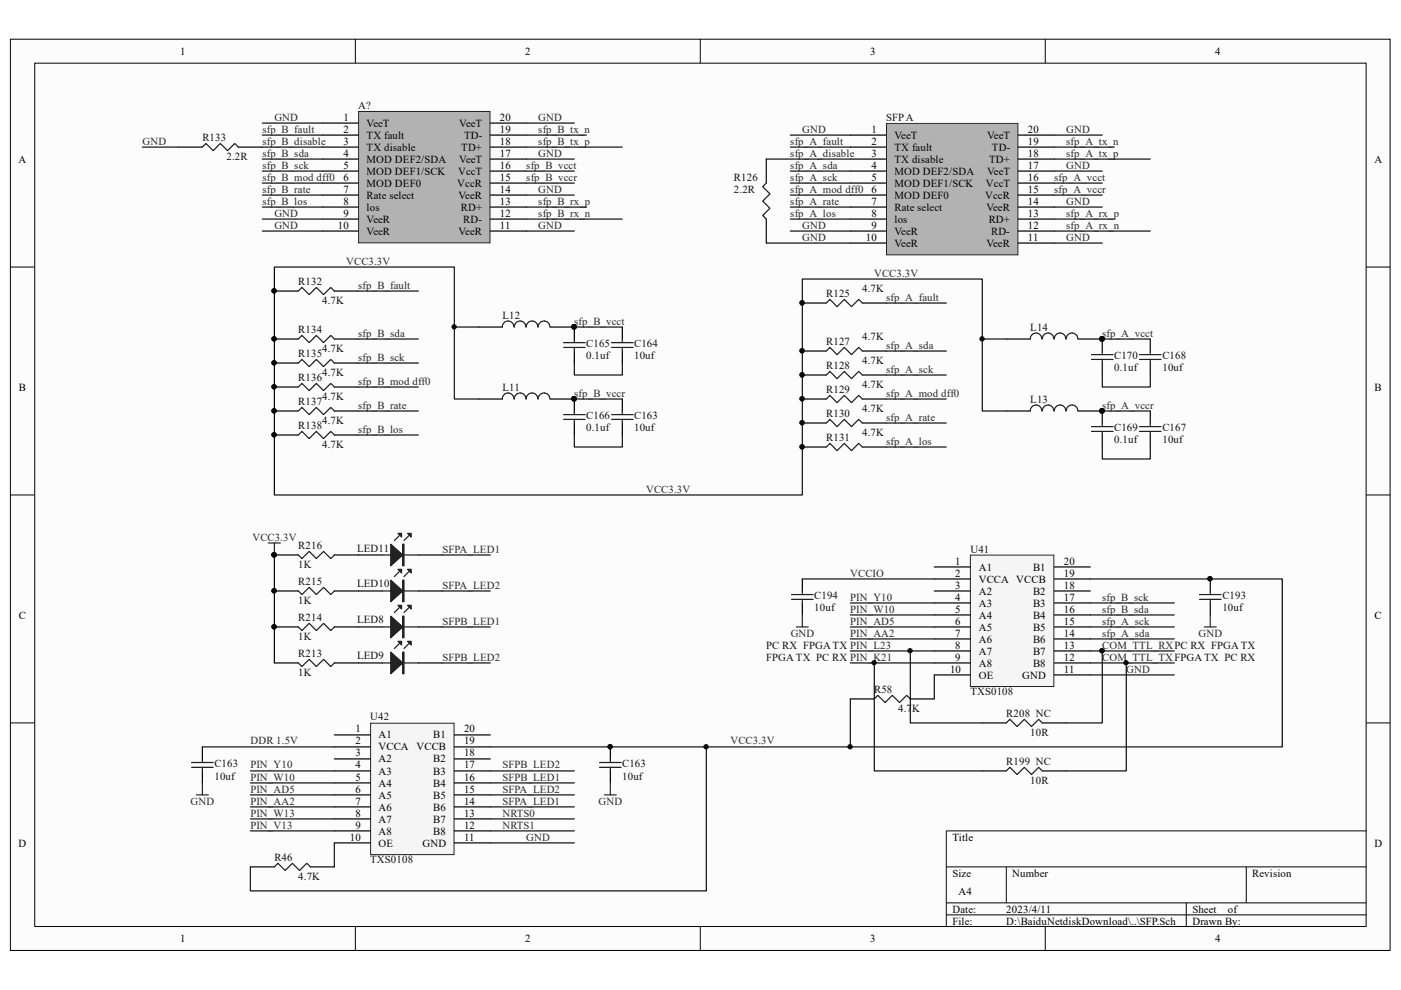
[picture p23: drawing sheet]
<svg xmlns="http://www.w3.org/2000/svg" width="297mm" height="210mm" viewBox="0 0 297 210" stroke-linecap="round" stroke-linejoin="round" font-family="sans-serif">
<defs><g id="words">
<g font-size="2.3">
<text x="38.2" y="11.6">1</text>
<text x="111.3" y="11.6">2</text>
<text x="184.5" y="11.6">3</text>
<text x="257.6" y="11.6">4</text>
<text x="72.8" y="25.6">1</text>
<text x="72.8" y="28.1">2</text>
<text x="77.7" y="26.9">VeeT</text>
<text x="77.7" y="29.4">TX fault</text>
<text x="97.4" y="26.9">VeeT</text>
<text x="98.4" y="29.4">TD-</text>
<text x="106" y="28.1">19</text>
<text x="106" y="25.6">20</text>
<text x="184.7" y="28.1">1</text>
<text x="189.7" y="29.4">VeeT</text>
<text x="209.3" y="29.4">VeeT</text>
<text x="217.9" y="28.1">20</text>
<text x="3.9" y="34.5">A</text>
<text x="72.8" y="30.7">3</text>
<text x="72.8" y="33.2">4</text>
<text x="72.8" y="35.7">5</text>
<text x="77.7" y="31.9">TX disable</text>
<text x="77.7" y="34.5">MOD DEF2/SDA</text>
<text x="97.4" y="34.5">VeeT</text>
<text x="97.8" y="31.9">TD+</text>
<text x="106" y="35.7">16</text>
<text x="106" y="33.2">17</text>
<text x="106" y="30.7">18</text>
<text x="184.7" y="30.7">2</text>
<text x="184.7" y="33.2">3</text>
<text x="184.7" y="35.7">4</text>
<text x="189.7" y="31.9">TX fault</text>
<text x="189.7" y="34.5">TX disable</text>
<text x="209.7" y="34.5">TD+</text>
<text x="210.3" y="31.9">TD-</text>
<text x="217.9" y="35.7">17</text>
<text x="217.9" y="33.2">18</text>
<text x="217.9" y="30.7">19</text>
<text x="291.4" y="34.5">A</text>
<text x="72.8" y="38.3">6</text>
<text x="72.8" y="40.8">7</text>
<text x="77.7" y="37">MOD DEF1/SCK</text>
<text x="77.7" y="39.6">MOD DEF0</text>
<text x="96.9" y="39.6">VccR</text>
<text x="97.1" y="37">VccT</text>
<text x="106" y="40.8">14</text>
<text x="106" y="38.3">15</text>
<text x="184.7" y="38.3">5</text>
<text x="184.7" y="40.8">6</text>
<text x="189.7" y="37">MOD DEF2/SDA</text>
<text x="189.7" y="39.6">MOD DEF1/SCK</text>
<text x="209" y="39.6">VccT</text>
<text x="209.3" y="37">VeeT</text>
<text x="217.9" y="40.8">15</text>
<text x="217.9" y="38.3">16</text>
<text x="72.8" y="43.4">8</text>
<text x="72.8" y="46">9</text>
<text x="77.7" y="42.1">Rate select</text>
<text x="77.7" y="44.7">los</text>
<text x="77.7" y="47.3">VeeR</text>
<text x="97.2" y="42.1">VeeR</text>
<text x="97.7" y="44.7">RD+</text>
<text x="98.2" y="47.3">RD-</text>
<text x="106" y="46">12</text>
<text x="106" y="43.4">13</text>
<text x="184.7" y="43.4">7</text>
<text x="184.7" y="46">8</text>
<text x="189.7" y="42.1">MOD DEF0</text>
<text x="189.7" y="44.7">Rate select</text>
<text x="189.7" y="47.3">los</text>
<text x="208.9" y="42.1">VccR</text>
<text x="209.1" y="44.7">VeeR</text>
<text x="209.6" y="47.3">RD+</text>
<text x="217.9" y="46">13</text>
<text x="217.9" y="43.4">14</text>
<text x="71.6" y="48.5">10</text>
<text x="77.7" y="49.8">VeeR</text>
<text x="97.2" y="49.8">VeeR</text>
<text x="106" y="48.5">11</text>
<text x="183.6" y="51.1">10</text>
<text x="184.7" y="48.5">9</text>
<text x="189.7" y="49.8">VeeR</text>
<text x="189.7" y="52.3">VeeR</text>
<text x="209.1" y="52.3">VeeR</text>
<text x="210.1" y="49.8">RD-</text>
<text x="217.9" y="51.1">11</text>
<text x="217.9" y="48.5">12</text>
<text x="4" y="82.8">B</text>
<text x="291.4" y="82.8">B</text>
<text x="202.5" y="119.7">1</text>
<text x="225.6" y="119.7">20</text>
<text x="202.5" y="124.8">3</text>
<text x="202.5" y="122.3">2</text>
<text x="207.5" y="121">A1</text>
<text x="207.5" y="123.5">VCCA VCCB</text>
<text x="219" y="121">B1</text>
<text x="225.6" y="124.8">18</text>
<text x="225.6" y="122.3">19</text>
<text x="4" y="131.2">C</text>
<text x="202.5" y="127.4">4</text>
<text x="202.5" y="129.9">5</text>
<text x="207.5" y="126.1">A2</text>
<text x="207.5" y="128.6">A3</text>
<text x="207.5" y="131.2">A4</text>
<text x="219" y="131.2">B4</text>
<text x="219" y="128.6">B3</text>
<text x="219" y="126.1">B2</text>
<text x="225.6" y="129.9">16</text>
<text x="225.6" y="127.4">17</text>
<text x="291.4" y="131.2">C</text>
<text x="202.5" y="132.4">6</text>
<text x="202.5" y="135">7</text>
<text x="202.5" y="137.5">8</text>
<text x="207.5" y="133.7">A5</text>
<text x="207.5" y="136.2">A6</text>
<text x="219" y="136.2">B6</text>
<text x="219" y="133.7">B5</text>
<text x="225.6" y="137.5">13</text>
<text x="225.6" y="135">14</text>
<text x="225.6" y="132.4">15</text>
<text x="201.4" y="142.6">10</text>
<text x="202.5" y="140.1">9</text>
<text x="207.5" y="138.8">A7</text>
<text x="207.5" y="141.3">A8</text>
<text x="207.5" y="143.9">OE</text>
<text x="216.7" y="143.9">GND</text>
<text x="219" y="141.3">B8</text>
<text x="219" y="138.8">B7</text>
<text x="225.6" y="140.1">12</text>
<text x="225.6" y="142.6">11</text>
<text x="75.4" y="155.3">1</text>
<text x="98.4" y="155.3">20</text>
<text x="75.4" y="160.4">3</text>
<text x="75.4" y="157.8">2</text>
<text x="80.3" y="156.6">A1</text>
<text x="80.3" y="161.6">A2</text>
<text x="80.3" y="159.1">VCCA</text>
<text x="88.3" y="159.1">VCCB</text>
<text x="91.9" y="161.6">B2</text>
<text x="91.9" y="156.6">B1</text>
<text x="98.4" y="160.4">18</text>
<text x="98.4" y="157.8">19</text>
<text x="75.4" y="162.9">4</text>
<text x="75.4" y="165.5">5</text>
<text x="80.3" y="164.3">A3</text>
<text x="80.3" y="166.8">A4</text>
<text x="91.9" y="166.8">B4</text>
<text x="91.9" y="164.3">B3</text>
<text x="98.4" y="165.5">16</text>
<text x="98.4" y="162.9">17</text>
<text x="75.4" y="168.1">6</text>
<text x="75.4" y="170.6">7</text>
<text x="75.4" y="173.2">8</text>
<text x="80.3" y="169.3">A5</text>
<text x="80.3" y="171.9">A6</text>
<text x="91.9" y="171.9">B6</text>
<text x="91.9" y="169.3">B5</text>
<text x="98.4" y="173.2">13</text>
<text x="98.4" y="170.6">14</text>
<text x="98.4" y="168.1">15</text>
<text x="3.9" y="179.5">D</text>
<text x="74.2" y="178.2">10</text>
<text x="75.4" y="175.7">9</text>
<text x="80.3" y="174.4">A7</text>
<text x="80.3" y="177">A8</text>
<text x="80.3" y="179.5">OE</text>
<text x="89.6" y="179.5">GND</text>
<text x="91.9" y="177">B8</text>
<text x="91.9" y="174.4">B7</text>
<text x="98.4" y="175.7">12</text>
<text x="98.4" y="178.2">11</text>
<text x="201.9" y="178.2">Title</text>
<text x="291.4" y="179.5">D</text>
<text x="201.9" y="185.9">Size</text>
<text x="214.6" y="185.9">Number</text>
<text x="265.5" y="185.9">Revision</text>
<text x="203.2" y="189.7">A4</text>
<text x="201.9" y="193.5">Date:</text>
<text x="201.9" y="196">File:</text>
<text x="213.4" y="193.5">2023/4/11</text>
<text x="213.4" y="196">D:\BaiduNetdiskDownload\..\SFP.Sch</text>
<text x="252.8" y="193.5">Sheet</text>
<text x="252.8" y="196">Drawn By:</text>
<text x="260.3" y="193.5">of</text>
<text x="38.2" y="199.8">1</text>
<text x="111.3" y="199.8">2</text>
<text x="184.5" y="199.8">3</text>
<text x="257.6" y="199.8">4</text>
</g>
<g font-size="2.3" fill="#0e0e0e">
<text x="75.9" y="23">A?</text>
<text x="42.9" y="29.9">R133</text>
<text x="187.9" y="25.6">SFP A</text>
<text x="48" y="34">2.2R</text>
<text x="155.6" y="38.3">R126</text>
<text x="155.6" y="40.8">2.2R</text>
<text x="63.2" y="60.5">R132</text>
<text x="68.3" y="64.5">4.7K</text>
<text x="175.2" y="63">R125</text>
<text x="182.8" y="62">4.7K</text>
<text x="63.2" y="70.6">R134</text>
<text x="106.5" y="67.6">L12</text>
<text x="218.4" y="70.1">L14</text>
<text x="63.2" y="75.7">R135</text>
<text x="68.3" y="74.7">4.7K</text>
<text x="124.3" y="73.7">C165</text>
<text x="124.3" y="76.2">0.1uf</text>
<text x="134.5" y="73.7">C164</text>
<text x="134.5" y="76.2">10uf</text>
<text x="175.2" y="73.2">R127</text>
<text x="182.8" y="72.2">4.7K</text>
<text x="182.8" y="77.2">4.7K</text>
<text x="236.2" y="76.2">C170</text>
<text x="246.5" y="76.2">C168</text>
<text x="63.2" y="80.8">R136</text>
<text x="68.3" y="79.8">4.7K</text>
<text x="106.5" y="82.8">L11</text>
<text x="175.2" y="78.2">R128</text>
<text x="175.2" y="83.3">R129</text>
<text x="182.8" y="82.3">4.7K</text>
<text x="236.2" y="78.8">0.1uf</text>
<text x="246.5" y="78.8">10uf</text>
<text x="63.2" y="85.9">R137</text>
<text x="68.3" y="84.9">4.7K</text>
<text x="68.3" y="89.9">4.7K</text>
<text x="124.3" y="88.9">C166</text>
<text x="134.5" y="88.9">C163</text>
<text x="175.2" y="88.4">R130</text>
<text x="182.8" y="87.4">4.7K</text>
<text x="218.4" y="85.4">L13</text>
<text x="63.2" y="90.9">R138</text>
<text x="68.3" y="95">4.7K</text>
<text x="124.3" y="91.5">0.1uf</text>
<text x="134.5" y="91.5">10uf</text>
<text x="175.2" y="93.5">R131</text>
<text x="182.8" y="92.5">4.7K</text>
<text x="236.2" y="91.5">C169</text>
<text x="236.2" y="94">0.1uf</text>
<text x="246.5" y="91.5">C167</text>
<text x="246.5" y="94">10uf</text>
<text x="63.2" y="116.4">R216</text>
<text x="75.7" y="116.9">LED11</text>
<text x="205.7" y="117.2">U41</text>
<text x="63.2" y="120.5">1K</text>
<text x="63.2" y="124.1">R215</text>
<text x="75.7" y="124.6">LED10</text>
<text x="63.2" y="131.7">R214</text>
<text x="63.2" y="128.1">1K</text>
<text x="172.6" y="127.1">C194</text>
<text x="172.6" y="129.6">10uf</text>
<text x="259.2" y="127.1">C193</text>
<text x="259.2" y="129.6">10uf</text>
<text x="63.2" y="135.7">1K</text>
<text x="75.7" y="132.2">LED8</text>
<text x="162.5" y="137.5">PC RX FPGA TX PIN_L23</text>
<text x="63.2" y="139.3">R213</text>
<text x="63.2" y="143.4">1K</text>
<text x="75.7" y="139.8">LED9</text>
<text x="162.5" y="140.1">FPGA TX PC RX PIN_K21</text>
<text x="185.3" y="146.9">R58</text>
<text x="205.7" y="147.4">TXS0108</text>
<text x="78.5" y="152.8">U42</text>
<text x="190.4" y="151">4.7K</text>
<text x="213.4" y="152">R208 NC</text>
<text x="218.4" y="156.1">10R</text>
<text x="45.5" y="162.7">C163</text>
<text x="45.5" y="165.3">10uf</text>
<text x="131.9" y="162.7">C163</text>
<text x="131.9" y="165.3">10uf</text>
<text x="213.4" y="162.2">R199 NC</text>
<text x="218.4" y="166.3">10R</text>
<text x="58.2" y="182.6">R46</text>
<text x="78.5" y="183.1">TXS0108</text>
<text x="63.2" y="186.6">4.7K</text>
</g>
<g font-size="2.3" fill="#262626">
<text x="55.6" y="28.1">sfp_B_fault</text>
<text x="58.2" y="25.6">GND</text>
<text x="114.1" y="28.1">sfp_B_tx_n</text>
<text x="114.1" y="25.6">GND</text>
<text x="170.1" y="28.1">GND</text>
<text x="226.1" y="28.1">GND</text>
<text x="30.2" y="30.7">GND</text>
<text x="55.6" y="30.7">sfp_B_disable</text>
<text x="55.6" y="33.2">sfp_B_sda</text>
<text x="55.6" y="35.7">sfp_B_sck</text>
<text x="111.6" y="35.7">sfp_B_vcct</text>
<text x="114.1" y="30.7">sfp_B_tx_p</text>
<text x="114.1" y="33.2">GND</text>
<text x="167.6" y="30.7">sfp_A_fault</text>
<text x="167.6" y="33.2">sfp_A_disable</text>
<text x="167.6" y="35.7">sfp_A_sda</text>
<text x="226.1" y="30.7">sfp_A_tx_n</text>
<text x="226.1" y="33.2">sfp_A_tx_p</text>
<text x="226.1" y="35.7">GND</text>
<text x="55.6" y="38.3">sfp_B_mod dff0</text>
<text x="55.6" y="40.8">sfp_B_rate</text>
<text x="111.6" y="38.3">sfp_B_vccr</text>
<text x="114.1" y="40.8">GND</text>
<text x="167.6" y="38.3">sfp_A_sck</text>
<text x="167.6" y="40.8">sfp_A_mod dff0</text>
<text x="223.5" y="40.8">sfp_A_vccr</text>
<text x="223.5" y="38.3">sfp_A_vcct</text>
<text x="55.6" y="43.4">sfp_B_los</text>
<text x="58.2" y="46">GND</text>
<text x="114.1" y="43.4">sfp_B_rx_p</text>
<text x="114.1" y="46">sfp_B_rx_n</text>
<text x="167.6" y="43.4">sfp_A_rate</text>
<text x="167.6" y="46">sfp_A_los</text>
<text x="226.1" y="46">sfp_A_rx_p</text>
<text x="226.1" y="43.4">GND</text>
<text x="58.2" y="48.5">GND</text>
<text x="114.1" y="48.5">GND</text>
<text x="170.1" y="51.1">GND</text>
<text x="170.1" y="48.5">GND</text>
<text x="226.1" y="48.5">sfp_A_rx_n</text>
<text x="226.1" y="51.1">GND</text>
<text x="73.4" y="56.1">VCC3.3V</text>
<text x="185.3" y="58.7">VCC3.3V</text>
<text x="75.9" y="61.2">sfp_B_fault</text>
<text x="187.9" y="63.8">sfp_A_fault</text>
<text x="75.9" y="71.4">sfp_B_sda</text>
<text x="121.8" y="68.8">sfp_B_vcct</text>
<text x="233.7" y="71.4">sfp_A_vcct</text>
<text x="75.9" y="76.5">sfp_B_sck</text>
<text x="187.9" y="73.9">sfp_A_sda</text>
<text x="75.9" y="81.5">sfp_B_mod dff0</text>
<text x="187.9" y="79">sfp_A_sck</text>
<text x="75.9" y="86.6">sfp_B_rate</text>
<text x="121.8" y="84.1">sfp_B_vccr</text>
<text x="187.9" y="84.1">sfp_A_mod dff0</text>
<text x="187.9" y="89.2">sfp_A_rate</text>
<text x="233.7" y="86.6">sfp_A_vccr</text>
<text x="75.9" y="91.7">sfp_B_los</text>
<text x="187.9" y="94.2">sfp_A_los</text>
<text x="137" y="104.5">VCC3.3V</text>
<text x="53.5" y="114.7">VCC3.3V</text>
<text x="93.8" y="117.2">SFPA_LED1</text>
<text x="93.8" y="124.8">SFPA_LED2</text>
<text x="180.3" y="122.3">VCCIO</text>
<text x="180.3" y="127.4">PIN_Y10</text>
<text x="180.3" y="129.9">PIN_W10</text>
<text x="233.7" y="129.9">sfp_B_sda</text>
<text x="233.7" y="127.4">sfp_B_sck</text>
<text x="93.8" y="132.4">SFPB_LED1</text>
<text x="167.6" y="135">GND</text>
<text x="180.3" y="132.4">PIN_AD5</text>
<text x="180.3" y="135">PIN_AA2</text>
<text x="233.7" y="137.5">COM_TTL_RXPC RX FPGA TX</text>
<text x="233.7" y="135">sfp_A_sda</text>
<text x="233.7" y="132.4">sfp_A_sck</text>
<text x="254.1" y="135">GND</text>
<text x="93.8" y="140.1">SFPB_LED2</text>
<text x="233.7" y="140.1">COM_TTL_TXFPGA TX PC RX</text>
<text x="238.8" y="142.6">GND</text>
<text x="53.1" y="157.8">DDR 1.5V</text>
<text x="154.9" y="157.8">VCC3.3V</text>
<text x="53.1" y="162.9">PIN_Y10</text>
<text x="53.1" y="165.5">PIN_W10</text>
<text x="106.5" y="162.9">SFPB_LED2</text>
<text x="106.5" y="165.5">SFPB_LED1</text>
<text x="40.4" y="170.6">GND</text>
<text x="53.1" y="168.1">PIN_AD5</text>
<text x="53.1" y="170.6">PIN_AA2</text>
<text x="53.1" y="173.2">PIN_W13</text>
<text x="106.5" y="168.1">SFPA_LED2</text>
<text x="106.5" y="170.6">SFPA_LED1</text>
<text x="106.5" y="173.2">NRTS0</text>
<text x="126.9" y="170.6">GND</text>
<text x="53.1" y="175.7">PIN_V13</text>
<text x="106.5" y="175.7">NRTS1</text>
<text x="111.6" y="178.2">GND</text>
</g>
</g></defs>
<path d="M2.3 8.4h292.4v193.1h-292.4z" fill="#fcfcfc"/>
<path d="M2.2 8.3h292.5v193.2h-292.5z" fill="none" stroke="#000" stroke-width=".21"/>
<path d="M7.5 13.5h282.1v182.9h-282.1z" fill="#fcfcfc"/>
<g fill="none" stroke="#000" stroke-width=".21">
<path d="M7.4 13.4h282.2v183h-282.2zM75.3 8.3v5.1M148.5 8.3v5.1M221.6 8.3v5.1M2.2 56.6h5.1M289.7 56.6h5.1M2.2 104.9h5.1M289.7 104.9h5.1M2.2 153.3h5.1M289.7 153.3h5.1M289.7 176.2h-89.1v20.3M75.3 196.5v5.1"/>
<path d="M148.5 196.5v5.1M200.6 183.8h89.1M200.6 191.4h89.1M200.6 194h89.1M213.4 183.8v7.6M221.6 196.5v5.1M251.5 191.4v5.1M264.2 183.8v7.6"/>
</g>
<path d="M76.1 23.7h27.8v27.8h-27.8z" fill="#b2b2b2"/>
<path d="M76 23.6h27.9v27.9h-27.9z" fill="none" stroke="#262626" stroke-width=".21"/>
<g fill="none" stroke="#000" stroke-width=".25">
<path d="M37.8 31.2h5.1M50.5 31.2h5.1M68.3 26.1h7.7M68.3 28.6h7.7M68.3 31.2h7.7M68.3 33.7h7.7M68.3 36.3h7.7M68.3 38.8h7.7M104 26.1h7.6M104 28.6h7.6M104 31.2h7.6M104 33.7h7.6"/>
<path d="M104 36.3h7.6M104 38.8h7.6M162.5 33.7v5.1M68.3 41.4h7.7M68.3 43.9h7.7M68.3 46.4h7.7M68.3 49h7.7M104 41.4h7.6M104 43.9h7.6M104 46.4h7.6M104 49h7.6M162.5 46.4v5.1"/>
<path d="M58.2 61.7h5.1M58.2 71.9h5.1M58.2 77h5.1M70.9 61.7h5.1M70.9 71.9h5.1M70.9 77h5.1M101.4 69.3h5.1M116.7 69.3h5.1v2.6M121.8 74.4v2.6M131.9 69.3v2.6M131.9 74.4v2.6M170.1 64.2h5.1"/>
<path d="M170.1 74.4h5.1M170.1 79.5h5.1M182.8 64.2h5.1M182.8 74.4h5.1M182.8 79.5h5.1M213.4 71.9h5M228.6 71.9h5.1v2.5M233.7 77v2.5M243.9 71.9v2.5M243.9 77v2.5M58.2 82.1h5.1M58.2 87.1h5.1"/>
<path d="M58.2 92.2h5.1M70.9 82.1h5.1M70.9 87.1h5.1M70.9 92.2h5.1M101.4 84.6h5.1M116.7 84.6h5.1v2.5M121.8 89.7v2.5M131.9 84.6v2.5M131.9 89.7v2.5M170.1 84.6h5.1M170.1 89.7h5.1M170.1 94.8h5.1"/>
<path d="M182.8 84.6h5.1M182.8 89.7h5.1M182.8 94.8h5.1M213.4 87.1h5M228.6 87.1h5.1v2.6M233.7 92.2v2.6M243.9 87.1v2.6M243.9 92.2v2.6"/>
</g>
<g fill="none" stroke="#0e0e0e" stroke-width=".25">
<path d="M55.6 26.1h12.7M55.6 33.7h12.7M55.6 36.3h12.7M55.6 38.8h12.7M55.6 31.2h12.7M55.6 28.6h12.7M111.6 26.1h10.2M111.6 33.7h10.2M111.6 36.3h10.2M111.6 38.8h10.2M167.6 36.3h12.7M167.6 38.8h12.7"/>
<path d="M167.6 31.2h12.7M167.6 28.6h12.7M223.5 36.3h10.2M223.5 38.8h10.2M223.5 28.6h10.2M55.6 41.4h12.7M55.6 49h12.7M55.6 46.4h12.7M55.6 43.9h12.7M111.6 41.4h10.2M111.6 49h10.2M167.6 41.4h12.7"/>
<path d="M167.6 49h12.7M167.6 46.4h12.7M167.6 43.9h12.7M223.5 41.4h10.2M223.5 43.9h10.2M223.5 51.5h10.2M76 61.7h12.7M76 71.9h12.7M76 77h12.7M96.3 69.3h5.1M121.8 77v2.5h10.1v-2.5M121.8 69.3h10.1"/>
<path d="M187.9 64.2h12.7M187.9 74.4h12.7M187.9 79.5h12.7M208.3 71.9h5.1M233.7 79.5v2.6h10.2v-2.6M233.7 71.9h10.2M76 82.1h12.7M76 87.1h12.7M76 92.2h12.7M121.8 92.2v2.6h10.1v-2.6M121.8 84.6h10.1M187.9 84.6h12.7"/>
<path d="M187.9 89.7h12.7M187.9 94.8h12.7M233.7 94.8v2.5h10.2v-2.5M233.7 87.1h10.2"/>
</g>
<g fill="#0e0e0e" stroke="#0e0e0e" stroke-width=".21">
<circle cx="121.7" cy="69.3" r=".47"/>
<circle cx="121.7" cy="84.6" r=".47"/>
<circle cx="96.3" cy="69.3" r=".46"/>
<circle cx="58.1" cy="61.7" r=".47"/>
<circle cx="58.1" cy="71.8" r=".47"/>
<circle cx="58.1" cy="76.9" r=".47"/>
<circle cx="58.1" cy="82" r=".47"/>
<circle cx="58.1" cy="87.1" r=".47"/>
<circle cx="58.1" cy="92.2" r=".47"/>
<circle cx="233.6" cy="71.8" r=".47"/>
<circle cx="233.6" cy="87.1" r=".47"/>
<circle cx="208.2" cy="71.8" r=".46"/>
<circle cx="170" cy="64.2" r=".46"/>
<circle cx="170.1" cy="74.4" r=".46"/>
<circle cx="170" cy="79.5" r=".46"/>
<circle cx="170.1" cy="84.6" r=".46"/>
<circle cx="170.1" cy="89.6" r=".46"/>
<circle cx="170" cy="94.7" r=".46"/>
</g>
<g fill="none" stroke="#1c1c1c" stroke-width=".25">
<path d="M42.9 31.2l.8-.8 1.5 1.5 1.5-1.5 1.5 1.5 1.6-1.5 .7 .8M162.5 38.8l-.8 .8 1.5 1.5-1.5 1.5 1.5 1.6-1.5 1.5 .8 .7M63.3 61.7l.7-.8 1.5 1.6 1.6-1.6 1.5 1.6 1.5-1.6 .8 .8M63.3 71.9l.7-.8 1.5 1.5 1.6-1.5 1.5 1.5 1.5-1.5 .8 .8M63.3 77l.7-.8 1.5 1.5 1.6-1.5 1.5 1.5 1.5-1.5 .8 .8M109 69.3a1.22 1.22 0 0 0-1.3-1.2 1.22 1.22 0 0 0-1.2 1.2M111.5 69.3a1.22 1.22 0 0 0-1.2-1.2 1.22 1.22 0 0 0-1.2 1.2M114 69.3a1.23 1.23 0 0 0-1.2-1.2 1.23 1.23 0 0 0-1.2 1.2M116.6 69.3a1.24 1.24 0 0 0-1.3-1.2 1.24 1.24 0 0 0-1.2 1.2M119.5 73.7h4.6M119.5 72.6h4.6M121.8 71.9v.7"/>
<path d="M121.8 73.7v.7M129.7 73.7h4.5M129.7 72.6h4.5M131.9 71.9v.7M131.9 73.7v.7M175.2 64.2l.8-.7 1.5 1.5 1.5-1.5 1.5 1.5 1.6-1.5 .7 .7M175.2 74.4l.8-.7 1.5 1.5 1.5-1.5 1.5 1.5 1.6-1.5 .7 .7M175.2 79.5l.8-.8 1.5 1.6 1.5-1.6 1.5 1.6 1.6-1.6 .7 .8M218.4 71.9a1.22 1.22 0 0 1 1.3-1.3 1.22 1.22 0 0 1 1.2 1.3M221 71.9a1.22 1.22 0 0 1 1.2-1.3 1.22 1.22 0 0 1 1.2 1.3M223.5 71.9a1.22 1.22 0 0 1 1.3-1.3 1.22 1.22 0 0 1 1.2 1.3M226 71.9a1.23 1.23 0 0 1 1.3-1.3 1.23 1.23 0 0 1 1.2 1.3"/>
<path d="M231.4 76.2h4.6M231.4 75.2h4.6M233.7 74.4v.8M233.7 76.2v.8M241.6 76.2h4.6M241.6 75.2h4.6M243.9 74.4v.8M243.9 76.2v.8M63.3 82.1l.7-.8 1.5 1.5 1.6-1.5 1.5 1.5 1.5-1.5 .8 .8M63.3 87.1l.7-.7 1.5 1.5 1.6-1.5 1.5 1.5 1.5-1.5 .8 .7M63.3 92.2l.7-.7 1.5 1.5 1.6-1.5 1.5 1.5 1.5-1.5 .8 .7M109 84.6a1.22 1.22 0 0 0-1.3-1.3 1.22 1.22 0 0 0-1.2 1.3"/>
<path d="M111.5 84.6a1.22 1.22 0 0 0-1.2-1.3 1.22 1.22 0 0 0-1.2 1.3M114 84.6a1.23 1.23 0 0 0-1.2-1.3 1.23 1.23 0 0 0-1.2 1.3M116.6 84.6a1.24 1.24 0 0 0-1.3-1.3 1.24 1.24 0 0 0-1.2 1.3M119.5 88.9h4.6M119.5 87.9h4.6M121.8 87.1v.8M121.8 88.9v.8M129.7 88.9h4.5M129.7 87.9h4.5M131.9 87.1v.8M131.9 88.9v.8M175.2 84.6l.8-.8 1.5 1.6 1.5-1.6 1.5 1.6 1.6-1.6 .7 .8"/>
<path d="M175.2 89.7l.8-.8 1.5 1.5 1.5-1.5 1.5 1.5 1.6-1.5 .7 .8M175.2 94.8l.8-.8 1.5 1.5 1.5-1.5 1.5 1.5 1.6-1.5 .7 .8M218.4 87.1a1.22 1.22 0 0 1 1.3-1.2 1.22 1.22 0 0 1 1.2 1.2M221 87.1a1.22 1.22 0 0 1 1.2-1.2 1.22 1.22 0 0 1 1.2 1.2M223.5 87.1a1.22 1.22 0 0 1 1.3-1.2 1.22 1.22 0 0 1 1.2 1.2M226 87.1a1.23 1.23 0 0 1 1.3-1.2 1.23 1.23 0 0 1 1.2 1.2M231.4 91.5h4.6M231.4 90.4h4.6M233.7 89.7v.7M233.7 91.5v.7M241.6 91.5h4.6M241.6 90.4h4.6"/>
<path d="M243.9 89.7v.7M243.9 91.5v.7"/>
</g>
<path d="M188 26.3h27.8v27.7h-27.8z" fill="#b2b2b2"/>
<path d="M188 26.2h27.8v27.8h-27.8z" fill="none" stroke="#262626" stroke-width=".21"/>
<g fill="none" stroke="#000" stroke-width=".25">
<path d="M180.3 28.6h7.6M180.3 31.2h7.6M180.3 33.7h7.6M180.3 36.3h7.6M180.3 38.8h7.6M215.9 28.6h7.6M215.9 31.2h7.6M215.9 33.7h7.6M215.9 36.3h7.6M215.9 38.8h7.6M180.3 41.4h7.6M180.3 43.9h7.6"/>
<path d="M180.3 46.4h7.6M180.3 49h7.6M180.3 51.5h7.6M215.9 41.4h7.6M215.9 43.9h7.6M215.9 46.4h7.6M215.9 49h7.6M215.9 51.5h7.6M76 140.6h5.1M88.7 140.6h5.1"/>
</g>
<path d="M30.2 31.2h7.6" fill="none" stroke="#0e0e0e" stroke-width=".25"/>
<path d="M84.6 136.5l-1 1M86.7 136.5l-1.1 1M81.1 140.6h7.6" fill="none" stroke="#1c1c1c" stroke-width=".25"/>
<path d="M82.8 138.3l2.6 2.3-2.6 2.2z" fill="#1c1c1c"/>
<path d="M82.8 138.3l2.6 2.3-2.6 2.2zM85.4 138.3h.2v4.5h-.2zM85.5 138.3v4.5" fill="none" stroke="#1c1c1c" stroke-width=".25"/>
<path d="M86.4 136h.8v.7z" fill="#1c1c1c"/>
<path d="M86.4 136h.8v.7z" fill="none" stroke="#1c1c1c" stroke-width=".25"/>
<path d="M84.4 136h.7v.7z" fill="#1c1c1c"/>
<path d="M81.1 132.9h7.6M84.4 136h.7v.7zM84.6 128.9l-1 1M86.7 128.9l-1.1 1" fill="none" stroke="#1c1c1c" stroke-width=".25"/>
<path d="M76 132.9h5.1M88.7 132.9h5.1" fill="none" stroke="#000" stroke-width=".25"/>
<path d="M82.8 130.6l2.6 2.3-2.6 2.3z" fill="#1c1c1c"/>
<path d="M82.8 130.6l2.6 2.3-2.6 2.3zM85.4 130.6h.2v4.6h-.2zM85.5 130.6v4.6" fill="none" stroke="#1c1c1c" stroke-width=".25"/>
<path d="M86.4 128.3h.8v.8z" fill="#1c1c1c"/>
<path d="M86.4 128.3h.8v.8z" fill="none" stroke="#1c1c1c" stroke-width=".25"/>
<path d="M84.4 128.3h.7v.8z" fill="#1c1c1c"/>
<path d="M81.1 125.3h7.6M84.4 128.3h.7v.8zM84.6 121.2l-1 1M86.7 121.2l-1.1 1" fill="none" stroke="#1c1c1c" stroke-width=".25"/>
<path d="M76 125.3h5.1M88.7 125.3h5.1" fill="none" stroke="#000" stroke-width=".25"/>
<path d="M82.8 123l2.6 2.3-2.6 2.3z" fill="#1c1c1c"/>
<path d="M82.8 123l2.6 2.3-2.6 2.3zM85.4 123h.2v4.6h-.2zM85.5 123v4.6" fill="none" stroke="#1c1c1c" stroke-width=".25"/>
<path d="M86.4 120.7h.8v.8z" fill="#1c1c1c"/>
<path d="M86.4 120.7h.8v.8z" fill="none" stroke="#1c1c1c" stroke-width=".25"/>
<path d="M84.4 120.7h.7v.8z" fill="#1c1c1c"/>
<path d="M81.1 117.7h7.6M84.6 113.6l-1 1M86.7 113.6l-1.1 1M84.4 120.7h.7v.8z" fill="none" stroke="#1c1c1c" stroke-width=".25"/>
<path d="M76 117.7h5.1M88.7 117.7h5.1" fill="none" stroke="#000" stroke-width=".25"/>
<path d="M82.8 115.4l2.6 2.3-2.6 2.3z" fill="#1c1c1c"/>
<path d="M82.8 115.4l2.6 2.3-2.6 2.3zM85.4 115.4h.2v4.6h-.2zM85.5 115.4v4.6" fill="none" stroke="#1c1c1c" stroke-width=".25"/>
<path d="M86.4 113.1h.8v.8z" fill="#1c1c1c"/>
<path d="M86.4 113.1h.8v.8z" fill="none" stroke="#1c1c1c" stroke-width=".25"/>
<path d="M84.4 113.1h.7v.8z" fill="#1c1c1c"/>
<path d="M63.3 117.7l.7 .7 1.5-1.5 1.6 1.5 1.5-1.5 1.5 1.5 .8-.7M84.4 113.1h.7v.8zM63.3 132.9l.7 .8 1.5-1.5 1.6 1.5 1.5-1.5 1.5 1.5 .8-.8M63.3 125.3l.7 .8 1.5-1.6 1.6 1.6 1.5-1.6 1.5 1.6 .8-.8M63.3 140.6l.7 .7 1.5-1.5 1.6 1.5 1.5-1.5 1.5 1.5 .8-.7" fill="none" stroke="#1c1c1c" stroke-width=".25"/>
<path d="M58.2 117.7v22.9M93.8 117.7h10.2M93.8 125.3h10.2M93.8 132.9h10.2M93.8 140.6h10.2" fill="none" stroke="#0e0e0e" stroke-width=".25"/>
<path d="M58.2 117.7h5.1M70.9 117.7h5.1M58.2 132.9h5.1M58.2 125.3h5.1M70.9 132.9h5.1M70.9 125.3h5.1M58.2 140.6h5.1M70.9 140.6h5.1" fill="none" stroke="#000" stroke-width=".25"/>
<g fill="#0e0e0e" stroke="#0e0e0e" stroke-width=".21">
<circle cx="58.1" cy="132.9" r=".47"/>
<circle cx="58.1" cy="117.6" r=".47"/>
<circle cx="58.1" cy="125.3" r=".47"/>
</g>
<path d="M56.9 115.1h2.5M58.2 115.1v2.6" fill="none" stroke="#262626" stroke-width=".25"/>
<path d="M78.7 153.4h17.6v27.8h-17.6z" fill="#f5f5f5"/>
<path d="M78.6 153.3h17.7v27.9h-17.7z" fill="none" stroke="#262626" stroke-width=".21"/>
<g fill="none" stroke="#000" stroke-width=".25">
<path d="M42.9 158.4v2.5M70.9 155.8h7.6M70.9 158.4h7.6M96.3 155.8h7.7M96.3 158.4h7.7M129.4 158.4v2.5M42.9 163.5v2.5M70.9 160.9h7.6M70.9 163.5h7.6M70.9 166h7.6M70.9 168.5h7.6M70.9 171.1h7.6"/>
<path d="M70.9 173.6h7.6M70.9 176.2h7.6M70.9 178.7h7.6M96.3 160.9h7.7M96.3 163.5h7.7M96.3 166h7.7M96.3 168.5h7.7M96.3 171.1h7.7M96.3 173.6h7.7M96.3 176.2h7.7M96.3 178.7h7.7M129.4 163.5v2.5"/>
<path d="M53.1 183.8h5.1M65.8 183.8h5.1"/>
</g>
<path d="M40.6 162.7h4.6M40.6 161.7h4.6M42.9 160.9v.8M42.9 162.7v.8M127.1 162.7h4.6M127.1 161.7h4.6M129.4 160.9v.8M129.4 162.7v.8M58.2 183.8l.7-.8 1.6 1.6 1.5-1.6 1.5 1.6 1.5-1.6 .8 .8" fill="none" stroke="#1c1c1c" stroke-width=".25"/>
<g fill="none" stroke="#0e0e0e" stroke-width=".25">
<path d="M42.9 158.4h28M53.1 163.5h17.8M53.1 166h17.8M53.1 168.5h17.8M53.1 171.1h17.8M53.1 173.6h17.8M53.1 176.2h17.8M70.9 178.7v5.1M104 163.5h17.8M104 166h17.8M104 168.5h17.8M104 171.1h17.8"/>
<path d="M104 173.6h17.8M104 176.2h17.8M104 178.7h17.8"/>
</g>
<path d="M41.6 168.5h2.6M42.9 166v2.5M128.1 168.5h2.6M129.4 166v2.5" fill="none" stroke="#262626" stroke-width=".25"/>
<circle cx="129.3" cy="158.3" r=".46" fill="#0e0e0e" stroke="#0e0e0e" stroke-width=".21"/>
<path d="M205.8 117.8h17.6v27.8h-17.6z" fill="#f5f5f5"/>
<path d="M205.7 117.7h17.7v27.9h-17.7z" fill="none" stroke="#262626" stroke-width=".21"/>
<g fill="none" stroke="#000" stroke-width=".25">
<path d="M170.1 122.8v2.5M170.1 127.8v2.6M198.1 120.2h7.6M198.1 125.3h7.6M198.1 127.8h7.6M198.1 130.4h7.6M198.1 132.9h7.6M198.1 135.5h7.6M198.1 138h7.6M198.1 122.8h7.6M223.5 120.2h7.7M223.5 125.3h7.7"/>
<path d="M223.5 127.8h7.7M223.5 130.4h7.7M223.5 132.9h7.7M223.5 135.5h7.7M223.5 138h7.7M223.5 122.8h7.7M256.6 122.8v2.5M256.6 127.8v2.6M180.3 148.2h5.1M193 148.2h5.1M198.1 140.6h7.6M198.1 143.1h7.6"/>
<path d="M208.3 153.3h5.1M221 153.3h5.1M223.5 140.6h7.7M223.5 143.1h7.7M208.3 163.5h5.1M221 163.5h5.1"/>
</g>
<path d="M167.8 127.1h4.6M167.8 126.1h4.6M170.1 125.3v.8M170.1 127.1v.7M254.3 127.1h4.6M254.3 126.1h4.6M256.6 125.3v.8M256.6 127.1v.7M185.4 148.2l.7-.8 1.6 1.6 1.5-1.6 1.5 1.6 1.5-1.6 .8 .8M213.4 153.3l.7-.8 1.5 1.5 1.6-1.5 1.5 1.5 1.5-1.5 .8 .8M213.4 163.5l.7-.8 1.5 1.5 1.6-1.5 1.5 1.5 1.5-1.5 .8 .8" fill="none" stroke="#1c1c1c" stroke-width=".25"/>
<g fill="none" stroke="#0e0e0e" stroke-width=".25">
<path d="M111.6 28.6h12.7M111.6 31.2h20.3M162.5 33.7h17.8M223.5 31.2h12.7M223.5 33.7h20.4M111.6 43.9h12.7M111.6 46.4h20.3M162.5 51.5h17.8M223.5 46.4h12.7M223.5 49h20.4M101.4 84.6h-5.1v-28h-38.1v48.3h111.9v-45.7h38.2v27.9h5.1M170.1 122.8h28"/>
<path d="M180.3 127.8h17.8M180.3 130.4h17.8M180.3 132.9h17.8M180.3 135.5h17.8M180.3 138h17.8M193 138v15.3h15.3M231.2 122.8h40.7v35.6h-167.9M231.2 127.8h17.8M231.2 130.4h17.8M231.2 132.9h17.8M231.2 135.5h17.8M231.2 138h17.8"/>
<path d="M233.7 138v15.3h-7.6M149.8 158.4v30.5h-96.7v-5.1M180.3 140.6h17.8M180.3 148.2v10.2M185.4 140.6v22.9h22.9M198.1 143.1v5.1M231.2 140.6h17.8M231.2 143.1h17.8M238.8 140.6v22.9h-12.7"/>
</g>
<path d="M168.8 132.9h2.6M170.1 130.4v2.5M255.3 132.9h2.6M256.6 130.4v2.5" fill="none" stroke="#262626" stroke-width=".25"/>
<g fill="#0e0e0e" stroke="#0e0e0e" stroke-width=".21">
<circle cx="256.5" cy="122.7" r=".47"/>
<circle cx="233.6" cy="138" r=".47"/>
<circle cx="192.9" cy="138" r=".46"/>
<circle cx="185.3" cy="140.5" r=".46"/>
<circle cx="238.7" cy="140.5" r=".46"/>
<circle cx="149.7" cy="158.3" r=".46"/>
<circle cx="180.2" cy="158.3" r=".46"/>
</g>
<use href="#words"/>
</svg>
